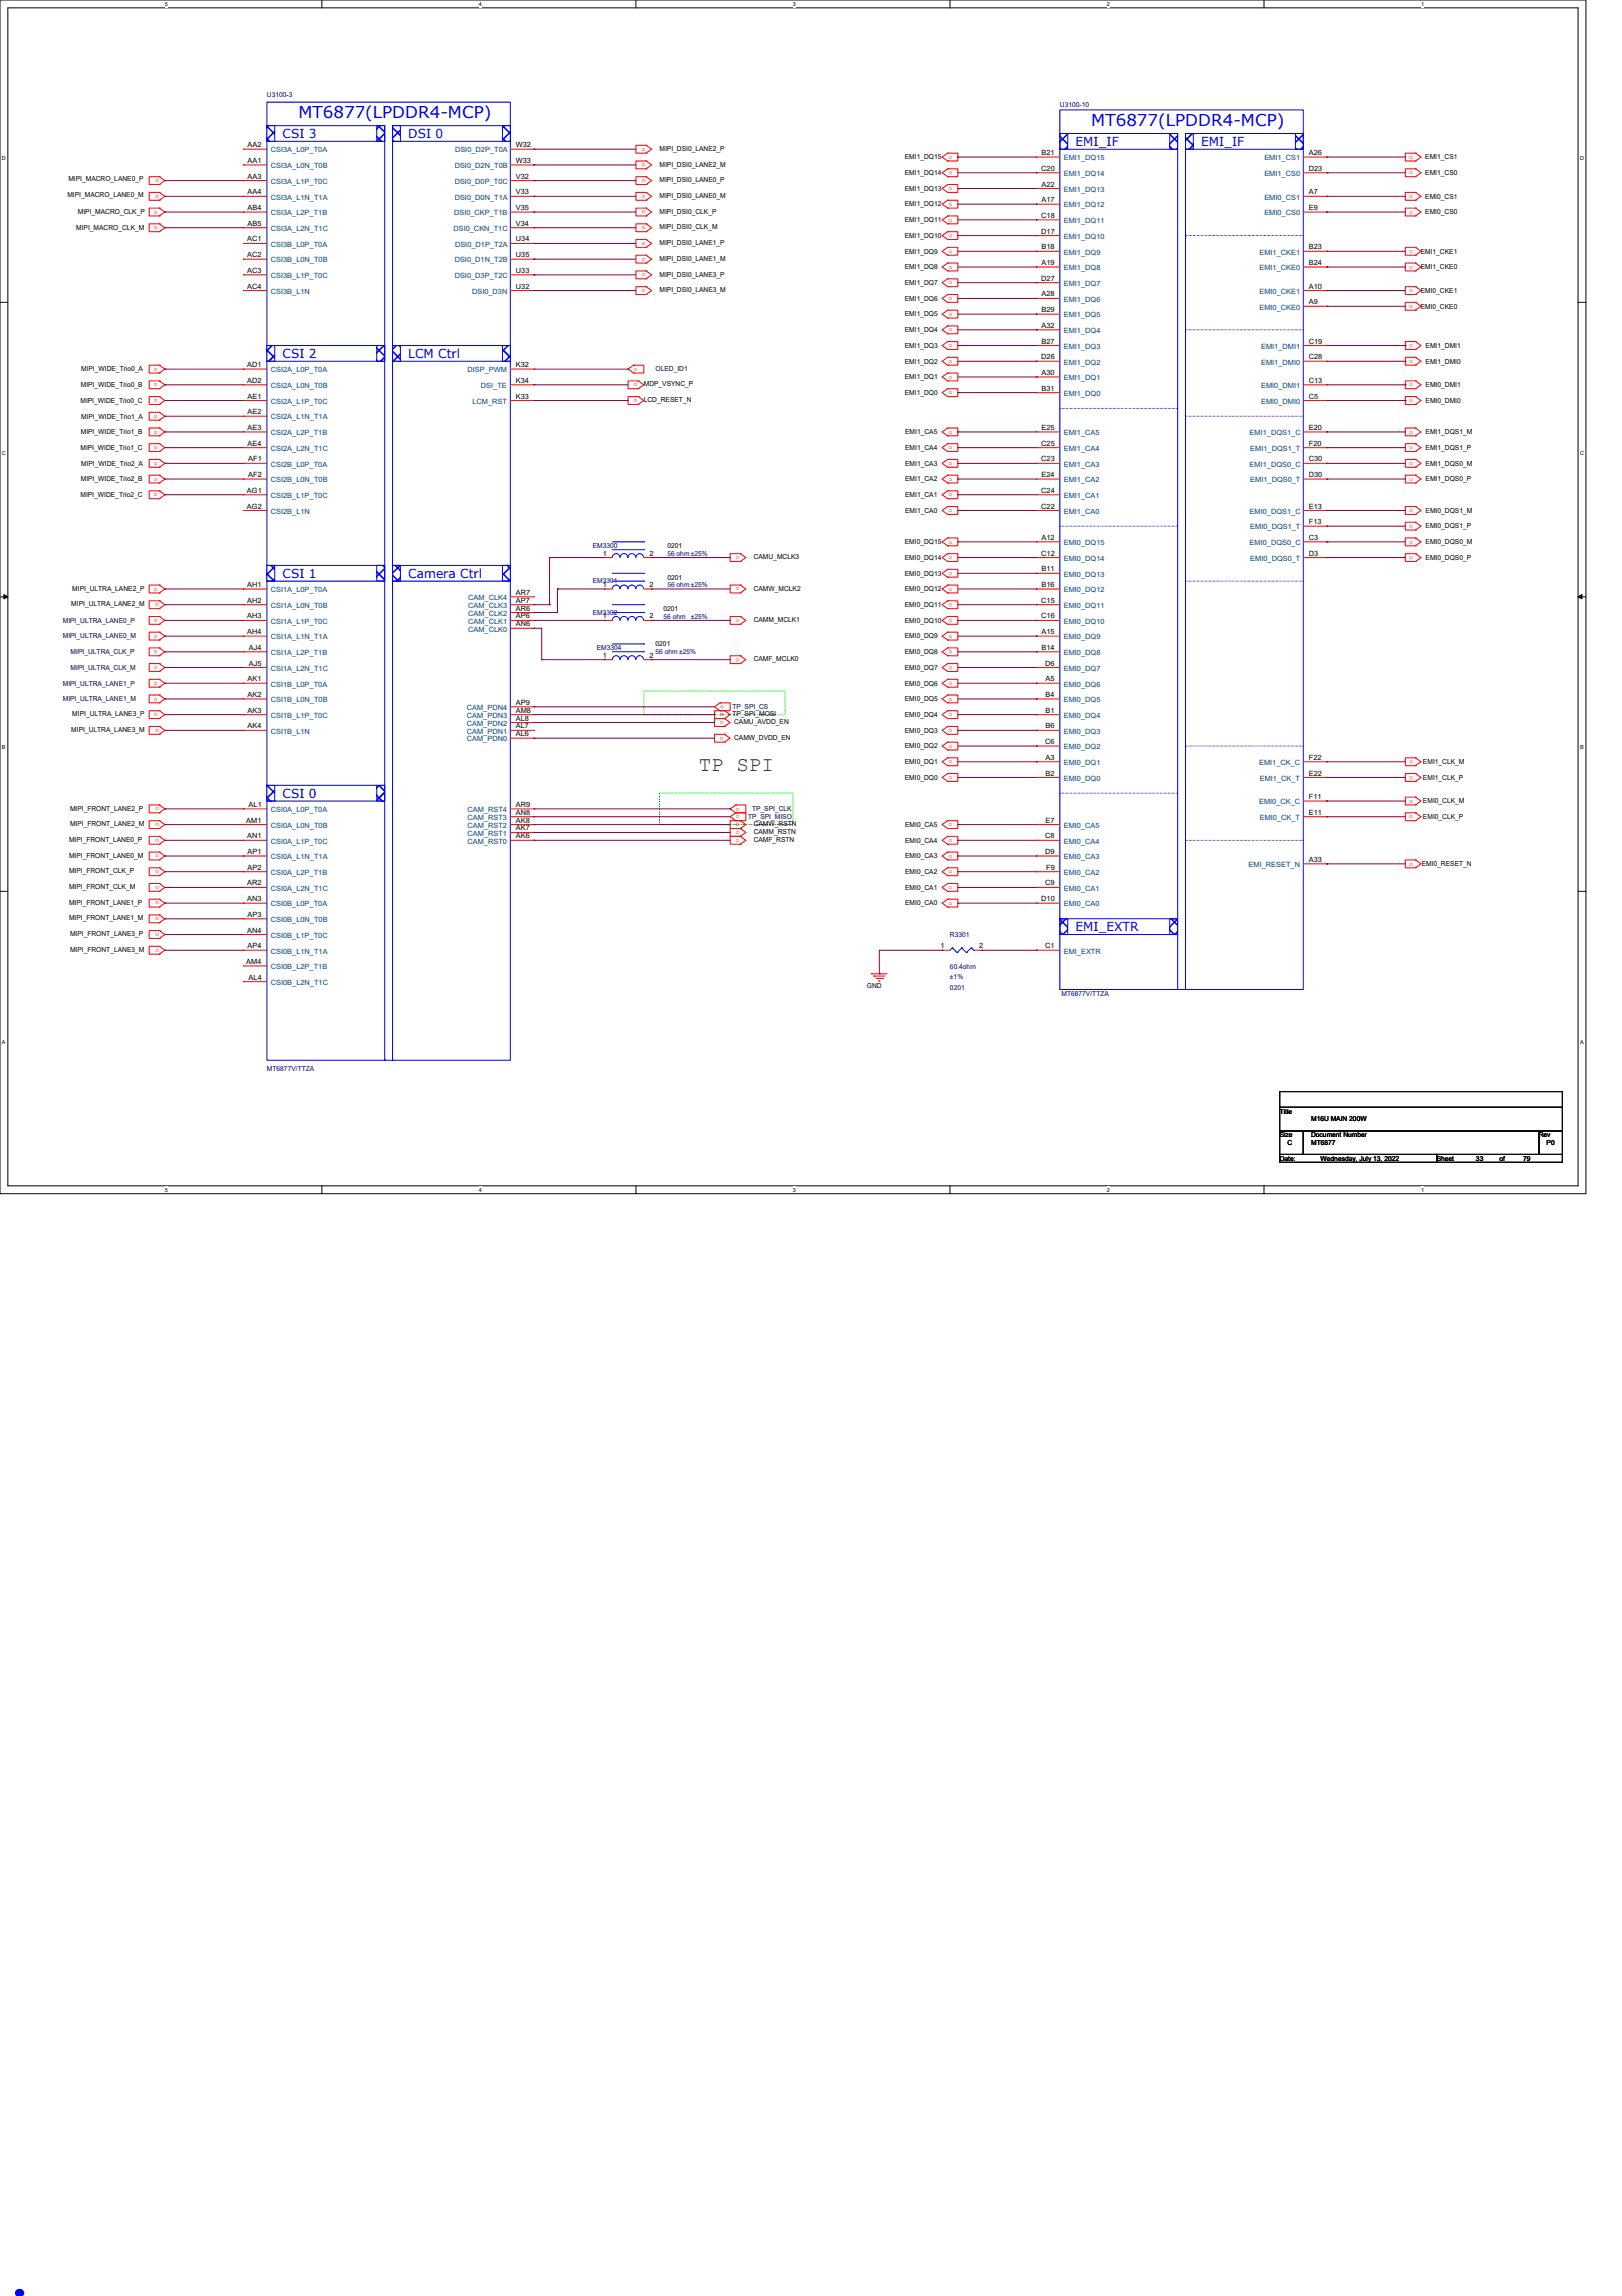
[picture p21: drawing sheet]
<svg xmlns="http://www.w3.org/2000/svg" width="210mm" height="297mm" viewBox="0 0 210 297" stroke-linecap="round" stroke-linejoin="round" font-family="sans-serif">
<defs><g id="words">
<text font-size="8.5" fill="#00f" x="0" y="297">.</text>
<text font-size="2.7" fill="#008000" x="90.4" y="99.7">TP SPI</text>
<g font-size="2.1" fill="#00f">
<text x="38.6" y="15.3">MT6877(LPDDR4-MCP)</text>
<text x="141.2" y="16.3">MT6877(LPDDR4-MCP)</text>
</g>
<g font-size="1.6" fill="#00f">
<text x="36.6" y="17.9">CSI 3</text>
<text x="52.8" y="17.9">DSI 0</text>
<text x="139.2" y="18.9">EMI_IF</text>
<text x="155.4" y="18.9">EMI_IF</text>
<text x="36.6" y="46.3">CSI 2</text>
<text x="52.8" y="46.3">LCM Ctrl</text>
<text x="36.6" y="74.8">CSI 1</text>
<text x="52.8" y="74.8">Camera Ctrl</text>
<text x="36.6" y="103.2">CSI 0</text>
<text x="139.2" y="120.5">EMI_EXTR</text>
</g>
<g font-size=".9" fill="#000080">
<text x="34.5" y="12.5">U3100-3</text>
<text x="137.2" y="13.8">U3100-10</text>
<text x="76.7" y="70.9">EM3300</text>
<text x="86.4" y="71.9">56 ohm ±25%</text>
<text x="76.7" y="75.5">EM3301</text>
<text x="86.4" y="76">56 ohm ±25%</text>
<text x="76.7" y="79.5">EM3302</text>
<text x="85.9" y="80.1">56 ohm</text>
<text x="89.4" y="80.1">±25%</text>
<text x="77.2" y="84.1">EM3304</text>
<text x="84.8" y="84.6">56 ohm ±25%</text>
<text x="122.9" y="121.2">R3301</text>
<text x="122.9" y="125.3">60.4ohm</text>
<text x="122.9" y="126.7">±1%</text>
<text x="122.9" y="128">0201</text>
<text x="137.4" y="128.9">MT6877V/TTZA</text>
<text x="34.5" y="138.6">MT6877V/TTZA</text>
</g>
<g font-size=".9">
<text x="8.8" y="23.5">MIPI_MACRO_LANE0_P</text>
<text x="32" y="21.1">AA1</text>
<text x="32" y="19.1">AA2</text>
<text x="32" y="23.1">AA3</text>
<text x="66.8" y="19.1">W32</text>
<text x="66.8" y="21.1">W33</text>
<text x="66.8" y="23.1">V32</text>
<text x="85.3" y="19.5">MIPI_DSI0_LANE2_P</text>
<text x="85.3" y="21.5">MIPI_DSI0_LANE2_M</text>
<text x="85.3" y="23.6">MIPI_DSI0_LANE0_P</text>
<text x="117.1" y="20.6">EMI1_DQ15</text>
<text x="117.1" y="22.6">EMI1_DQ14</text>
<text x="134.7" y="22.1">C20</text>
<text x="134.8" y="20.1">B21</text>
<text x="169.4" y="22.1">D23</text>
<text x="169.4" y="20.1">A26</text>
<text x="184.4" y="20.6">EMI1_CS1</text>
<text x="184.4" y="22.6">EMI1_CS0</text>
<text x="8.7" y="25.5">MIPI_MACRO_LANE0_M</text>
<text x="9.9" y="29.8">MIPI_MACRO_CLK_M</text>
<text x="10.1" y="27.7">MIPI_MACRO_CLK_P</text>
<text x="32" y="25.1">AA4</text>
<text x="32" y="29.2">AB5</text>
<text x="32" y="27.2">AB4</text>
<text x="66.8" y="27.2">V35</text>
<text x="66.8" y="29.2">V34</text>
<text x="66.8" y="25.1">V33</text>
<text x="85.3" y="25.6">MIPI_DSI0_LANE0_M</text>
<text x="85.3" y="27.6">MIPI_DSI0_CLK_P</text>
<text x="85.3" y="29.7">MIPI_DSI0_CLK_M</text>
<text x="117.1" y="24.7">EMI1_DQ13</text>
<text x="117.1" y="26.7">EMI1_DQ12</text>
<text x="117.1" y="28.7">EMI1_DQ11</text>
<text x="134.7" y="28.2">C18</text>
<text x="134.8" y="26.2">A17</text>
<text x="134.8" y="24.1">A22</text>
<text x="169.4" y="27.2">E9</text>
<text x="169.4" y="25.1">A7</text>
<text x="184.4" y="25.7">EMI0_CS1</text>
<text x="184.4" y="27.7">EMI0_CS0</text>
<text x="32" y="33.3">AC2</text>
<text x="32" y="31.2">AC1</text>
<text x="32" y="35.3">AC3</text>
<text x="66.8" y="35.3">U33</text>
<text x="66.8" y="31.2">U34</text>
<text x="66.8" y="33.3">U35</text>
<text x="85.3" y="31.7">MIPI_DSI0_LANE1_P</text>
<text x="85.3" y="33.7">MIPI_DSI0_LANE1_M</text>
<text x="85.3" y="35.8">MIPI_DSI0_LANE3_P</text>
<text x="117.1" y="34.8">EMI1_DQ8</text>
<text x="117.1" y="30.8">EMI1_DQ10</text>
<text x="117.1" y="32.8">EMI1_DQ9</text>
<text x="134.7" y="30.2">D17</text>
<text x="134.8" y="34.3">A19</text>
<text x="134.8" y="32.3">B18</text>
<text x="169.4" y="34.3">B24</text>
<text x="169.4" y="32.3">B23</text>
<text x="183.9" y="32.8">EMI1_CKE1</text>
<text x="183.9" y="34.8">EMI1_CKE0</text>
<text x="32" y="37.3">AC4</text>
<text x="66.8" y="37.3">U32</text>
<text x="85.3" y="37.8">MIPI_DSI0_LANE3_M</text>
<text x="117.1" y="40.9">EMI1_DQ5</text>
<text x="117.1" y="38.9">EMI1_DQ6</text>
<text x="117.1" y="36.9">EMI1_DQ7</text>
<text x="134.7" y="36.3">D27</text>
<text x="134.8" y="40.4">B29</text>
<text x="134.8" y="38.4">A28</text>
<text x="169.4" y="39.4">A9</text>
<text x="169.4" y="37.3">A10</text>
<text x="183.9" y="37.9">EMI0_CKE1</text>
<text x="183.9" y="39.9">EMI0_CKE0</text>
<text x="32" y="47.5">AD1</text>
<text x="66.8" y="47.5">K32</text>
<text x="117.1" y="47">EMI1_DQ2</text>
<text x="117.1" y="45">EMI1_DQ3</text>
<text x="117.1" y="43">EMI1_DQ4</text>
<text x="134.7" y="46.5">D26</text>
<text x="134.8" y="44.5">B27</text>
<text x="134.8" y="42.4">A32</text>
<text x="169.4" y="46.5">C28</text>
<text x="169.4" y="44.5">C19</text>
<text x="184.5" y="47">EMI1_DMI0</text>
<text x="184.5" y="45">EMI1_DMI1</text>
<text x="10.4" y="52.1">MIPI_WIDE_Trio0_C</text>
<text x="10.5" y="50.1">MIPI_WIDE_Trio0_B</text>
<text x="10.5" y="48">MIPI_WIDE_Trio0_A</text>
<text x="32" y="49.5">AD2</text>
<text x="32" y="51.6">AE1</text>
<text x="32" y="53.6">AE2</text>
<text x="66.8" y="49.5">K34</text>
<text x="66.8" y="51.6">K33</text>
<text x="83.3" y="50">MDP_VSYNC_P</text>
<text x="83.3" y="52">LCD_RESET_N</text>
<text x="117.1" y="51.1">EMI1_DQ0</text>
<text x="117.1" y="49.1">EMI1_DQ1</text>
<text x="134.8" y="50.5">B31</text>
<text x="134.8" y="48.5">A30</text>
<text x="169.4" y="51.6">C5</text>
<text x="169.4" y="49.5">C13</text>
<text x="184.5" y="50.1">EMI0_DMI1</text>
<text x="184.5" y="52.1">EMI0_DMI0</text>
<text x="10.4" y="58.2">MIPI_WIDE_Trio1_C</text>
<text x="10.5" y="56.2">MIPI_WIDE_Trio1_B</text>
<text x="10.5" y="54.1">MIPI_WIDE_Trio1_A</text>
<text x="32" y="55.6">AE3</text>
<text x="32" y="57.7">AE4</text>
<text x="32.1" y="59.7">AF1</text>
<text x="117.1" y="56.2">EMI1_CA5</text>
<text x="117.1" y="58.2">EMI1_CA4</text>
<text x="134.7" y="59.7">C23</text>
<text x="134.7" y="57.7">C25</text>
<text x="134.8" y="55.6">E25</text>
<text x="169.4" y="59.7">C30</text>
<text x="169.4" y="55.6">E20</text>
<text x="169.4" y="57.7">F20</text>
<text x="184.5" y="56.2">EMI1_DQS1_M</text>
<text x="184.5" y="58.2">EMI1_DQS1_P</text>
<text x="10.4" y="64.3">MIPI_WIDE_Trio2_C</text>
<text x="10.5" y="62.3">MIPI_WIDE_Trio2_B</text>
<text x="10.5" y="60.2">MIPI_WIDE_Trio2_A</text>
<text x="32" y="63.8">AG1</text>
<text x="32" y="65.8">AG2</text>
<text x="32.1" y="61.7">AF2</text>
<text x="117.1" y="64.3">EMI1_CA1</text>
<text x="117.1" y="60.2">EMI1_CA3</text>
<text x="117.1" y="62.3">EMI1_CA2</text>
<text x="134.7" y="65.8">C22</text>
<text x="134.7" y="63.8">C24</text>
<text x="134.8" y="61.7">E24</text>
<text x="169.4" y="61.7">D30</text>
<text x="169.4" y="65.8">E13</text>
<text x="184.5" y="60.2">EMI1_DQS0_M</text>
<text x="184.5" y="62.3">EMI1_DQS0_P</text>
<text x="78" y="71.9">1</text>
<text x="84" y="71.9">2</text>
<text x="86.4" y="70.9">0201</text>
<text x="117.1" y="70.4">EMI0_DQ15</text>
<text x="117.1" y="66.3">EMI1_CA0</text>
<text x="134.7" y="71.9">C12</text>
<text x="134.8" y="69.9">A12</text>
<text x="169.4" y="67.8">F13</text>
<text x="169.4" y="69.9">C3</text>
<text x="169.4" y="71.9">D3</text>
<text x="184.5" y="66.3">EMI0_DQS1_M</text>
<text x="184.5" y="68.4">EMI0_DQS1_P</text>
<text x="184.5" y="70.4">EMI0_DQS0_M</text>
<text x="9.4" y="76.4">MIPI_ULTRA_LANE2_P</text>
<text x="32" y="75.9">AH1</text>
<text x="32" y="78">AH2</text>
<text x="66.8" y="78">AP7</text>
<text x="66.8" y="77">AR7</text>
<text x="78" y="75.9">1</text>
<text x="84" y="75.9">2</text>
<text x="86.4" y="75">0201</text>
<text x="97.5" y="72.3">CAMU_MCLK3</text>
<text x="97.5" y="76.4">CAMW_MCLK2</text>
<text x="117.1" y="72.4">EMI0_DQ14</text>
<text x="117.1" y="74.5">EMI0_DQ13</text>
<text x="117.1" y="76.5">EMI0_DQ12</text>
<text x="134.7" y="78">C15</text>
<text x="134.8" y="73.9">B11</text>
<text x="134.8" y="75.9">B16</text>
<text x="184.5" y="72.4">EMI0_DQS0_P</text>
<text x="9.2" y="78.4">MIPI_ULTRA_LANE2_M</text>
<text x="32" y="80">AH3</text>
<text x="32" y="82">AH4</text>
<text x="66.8" y="81">AN6</text>
<text x="66.8" y="80">AP6</text>
<text x="66.8" y="79">AR6</text>
<text x="78" y="80">1</text>
<text x="84" y="80">2</text>
<text x="84.8" y="83.6">0201</text>
<text x="85.9" y="79">0201</text>
<text x="97.5" y="80.5">CAMM_MCLK1</text>
<text x="117.1" y="78.5">EMI0_DQ11</text>
<text x="117.1" y="80.6">EMI0_DQ10</text>
<text x="117.1" y="82.6">EMI0_DQ9</text>
<text x="134.7" y="80">C16</text>
<text x="134.8" y="82">A15</text>
<text x="32" y="88.1">AK1</text>
<text x="32.2" y="84.1">AJ4</text>
<text x="32.2" y="86.1">AJ5</text>
<text x="78" y="85.1">1</text>
<text x="84" y="85.1">2</text>
<text x="97.5" y="85.6">CAMF_MCLK0</text>
<text x="117.1" y="84.6">EMI0_DQ8</text>
<text x="117.1" y="86.7">EMI0_DQ7</text>
<text x="117.1" y="88.7">EMI0_DQ6</text>
<text x="134.8" y="84.1">B14</text>
<text x="135.3" y="86.1">D6</text>
<text x="135.3" y="88.1">A5</text>
<text x="9.2" y="94.7">MIPI_ULTRA_LANE3_M</text>
<text x="9.4" y="92.7">MIPI_ULTRA_LANE3_P</text>
<text x="32" y="90.2">AK2</text>
<text x="32" y="92.2">AK3</text>
<text x="32" y="94.2">AK4</text>
<text x="66.8" y="95.3">AL6</text>
<text x="66.8" y="94.2">AL7</text>
<text x="66.8" y="93.2">AL8</text>
<text x="66.8" y="92.2">AM8</text>
<text x="66.8" y="91.2">AP9</text>
<text x="94.8" y="92.7">TP_SPI_MOSI</text>
<text x="95" y="95.7">CAMW_DVDD_EN</text>
<text x="95" y="93.7">CAMU_AVDD_EN</text>
<text x="117.1" y="90.7">EMI0_DQ5</text>
<text x="117.1" y="92.8">EMI0_DQ4</text>
<text x="117.1" y="94.8">EMI0_DQ3</text>
<text x="135.3" y="90.2">B4</text>
<text x="135.3" y="92.2">B1</text>
<text x="135.3" y="94.2">B6</text>
<text x="117.1" y="96.8">EMI0_DQ2</text>
<text x="117.1" y="98.8">EMI0_DQ1</text>
<text x="117.1" y="100.9">EMI0_DQ0</text>
<text x="135.3" y="96.3">C6</text>
<text x="135.3" y="98.3">A3</text>
<text x="135.3" y="100.3">B2</text>
<text x="169.4" y="100.3">E22</text>
<text x="169.4" y="98.3">F22</text>
<text x="184.1" y="98.8">EMI1_CLK_M</text>
<text x="184.1" y="100.9">EMI1_CLK_P</text>
<text x="9.1" y="104.9">MIPI_FRONT_LANE2_P</text>
<text x="9.1" y="106.9">MIPI_FRONT_LANE2_M</text>
<text x="31.9" y="106.4">AM1</text>
<text x="32.2" y="104.4">AL1</text>
<text x="66.8" y="105.4">AN8</text>
<text x="66.8" y="106.4">AK8</text>
<text x="66.8" y="107.4">AK7</text>
<text x="66.8" y="104.4">AR9</text>
<text x="97.5" y="106.9">CAMW_RSTN</text>
<text x="97.5" y="107.9">CAMM_RSTN</text>
<text x="117.1" y="107">EMI0_CA5</text>
<text x="135.3" y="106.4">E7</text>
<text x="169.4" y="105.4">E11</text>
<text x="169.4" y="103.4">F11</text>
<text x="184.1" y="103.9">EMI0_CLK_M</text>
<text x="184.1" y="106">EMI0_CLK_P</text>
<text x="8.9" y="108.9">MIPI_FRONT_LANE0_P</text>
<text x="8.9" y="111">MIPI_FRONT_LANE0_M</text>
<text x="8.9" y="113">MIPI_FRONT_CLK_P</text>
<text x="32" y="108.5">AN1</text>
<text x="32" y="110.5">AP1</text>
<text x="32" y="112.5">AP2</text>
<text x="66.8" y="108.5">AK6</text>
<text x="97.5" y="108.9">CAMF_RSTN</text>
<text x="117.1" y="109">EMI0_CA4</text>
<text x="117.1" y="111">EMI0_CA3</text>
<text x="117.1" y="113.1">EMI0_CA2</text>
<text x="135.3" y="110.5">D9</text>
<text x="135.3" y="108.5">C8</text>
<text x="135.4" y="112.5">F9</text>
<text x="169.4" y="111.5">A33</text>
<text x="184" y="112.1">EMI0_RESET_N</text>
<text x="8.9" y="115">MIPI_FRONT_CLK_M</text>
<text x="8.9" y="117.1">MIPI_FRONT_LANE1_P</text>
<text x="8.9" y="119.1">MIPI_FRONT_LANE1_M</text>
<text x="32" y="114.6">AR2</text>
<text x="32" y="116.6">AN3</text>
<text x="32" y="118.6">AP3</text>
<text x="117.1" y="115.1">EMI0_CA1</text>
<text x="117.1" y="117.1">EMI0_CA0</text>
<text x="134.7" y="116.6">D10</text>
<text x="135.3" y="114.6">C9</text>
<text x="9.1" y="121.1">MIPI_FRONT_LANE3_P</text>
<text x="9.1" y="123.1">MIPI_FRONT_LANE3_M</text>
<text x="31.9" y="124.7">AM4</text>
<text x="32" y="120.7">AN4</text>
<text x="32" y="122.7">AP4</text>
<text x="121.7" y="122.7">1</text>
<text x="126.7" y="122.7">2</text>
<text x="135.3" y="122.7">C1</text>
<text x="32.2" y="126.7">AL4</text>
<text x="112.2" y="127.8">GND</text>
<text x="165.6" y="144.1">Title</text>
<text x="165.6" y="147.1">Size</text>
<text x="166.6" y="148.1">C</text>
<text x="169.7" y="147.1">Document Number</text>
<text x="169.7" y="148.1">MT6877</text>
<text x="169.7" y="145.1">M16U MAIN 200W</text>
<text x="199.1" y="147.1">Rev</text>
<text x="200.2" y="148.1">P0</text>
<text x="165.6" y="150.2">Date:</text>
<text x="170.9" y="150.2">Wednesday, July 13, 2022</text>
<text x="185.9" y="150.2">Sheet</text>
<text x="191" y="150.2">33</text>
<text x="194.1" y="150.2">of</text>
<text x="197.1" y="150.2">79</text>
</g>
<g font-size=".9" fill="#f00">
<text x="20.6" y="23.2" transform="rotate(-180 20.6 23.2)">o</text>
<text x="83.5" y="19.1" transform="rotate(-180 83.5 19.1)">o</text>
<text x="83.5" y="21.1" transform="rotate(-180 83.5 21.1)">o</text>
<text x="83.5" y="23.2" transform="rotate(-180 83.5 23.2)">o</text>
<text x="122.7" y="20.5">o</text>
<text x="122.7" y="22.6">o</text>
<text x="182.4" y="20.5">o</text>
<text x="182.4" y="22.6">o</text>
<text x="19.9" y="27.6">o</text>
<text x="19.9" y="29.7">o</text>
<text x="20.6" y="25.2" transform="rotate(-180 20.6 25.2)">o</text>
<text x="83.5" y="25.2" transform="rotate(-180 83.5 25.2)">o</text>
<text x="83.5" y="27.2" transform="rotate(-180 83.5 27.2)">o</text>
<text x="83.5" y="29.3" transform="rotate(-180 83.5 29.3)">o</text>
<text x="122.7" y="24.6">o</text>
<text x="122.7" y="26.6">o</text>
<text x="122.7" y="28.7">o</text>
<text x="182.4" y="25.6">o</text>
<text x="182.4" y="27.6">o</text>
<text x="83.5" y="31.3" transform="rotate(-180 83.5 31.3)">o</text>
<text x="83.5" y="33.3" transform="rotate(-180 83.5 33.3)">o</text>
<text x="83.5" y="35.3" transform="rotate(-180 83.5 35.3)">o</text>
<text x="122.7" y="34.8">o</text>
<text x="122.7" y="30.7">o</text>
<text x="122.7" y="32.7">o</text>
<text x="182.4" y="32.7">o</text>
<text x="182.4" y="34.8">o</text>
<text x="83.5" y="37.4" transform="rotate(-180 83.5 37.4)">o</text>
<text x="122.7" y="40.9">o</text>
<text x="122.7" y="38.8">o</text>
<text x="122.7" y="36.8">o</text>
<text x="182.4" y="37.8">o</text>
<text x="182.4" y="39.8">o</text>
<text x="19.9" y="48">o</text>
<text x="82" y="48">o</text>
<text x="122.7" y="46.9">o</text>
<text x="122.7" y="44.9">o</text>
<text x="122.7" y="42.9">o</text>
<text x="182.4" y="46.9">o</text>
<text x="182.4" y="44.9">o</text>
<text x="19.9" y="50">o</text>
<text x="19.9" y="52">o</text>
<text x="82.5" y="49.6" transform="rotate(-180 82.5 49.6)">o</text>
<text x="82.5" y="51.6" transform="rotate(-180 82.5 51.6)">o</text>
<text x="122.7" y="51">o</text>
<text x="122.7" y="49">o</text>
<text x="182.4" y="50">o</text>
<text x="182.4" y="52">o</text>
<text x="19.9" y="54.1">o</text>
<text x="19.9" y="56.1">o</text>
<text x="19.9" y="58.1">o</text>
<text x="122.7" y="56.1">o</text>
<text x="122.7" y="58.1">o</text>
<text x="182.4" y="56.1">o</text>
<text x="182.4" y="58.1">o</text>
<text x="19.9" y="60.2">o</text>
<text x="19.9" y="62.2">o</text>
<text x="19.9" y="64.2">o</text>
<text x="122.7" y="64.2">o</text>
<text x="122.7" y="60.2">o</text>
<text x="122.7" y="62.2">o</text>
<text x="182.4" y="60.2">o</text>
<text x="182.4" y="62.2">o</text>
<text x="95.7" y="71.9" transform="rotate(-180 95.7 71.9)">o</text>
<text x="122.7" y="66.3">o</text>
<text x="122.7" y="70.3">o</text>
<text x="182.4" y="66.3">o</text>
<text x="182.4" y="68.3">o</text>
<text x="182.4" y="70.3">o</text>
<text x="19.9" y="76.4">o</text>
<text x="95.7" y="76" transform="rotate(-180 95.7 76)">o</text>
<text x="122.7" y="72.3">o</text>
<text x="122.7" y="74.4">o</text>
<text x="122.7" y="76.4">o</text>
<text x="182.4" y="72.3">o</text>
<text x="19.9" y="80.5">o</text>
<text x="19.9" y="82.5">o</text>
<text x="20.6" y="78" transform="rotate(-180 20.6 78)">o</text>
<text x="95.7" y="80.1" transform="rotate(-180 95.7 80.1)">o</text>
<text x="122.7" y="78.4">o</text>
<text x="122.7" y="80.5">o</text>
<text x="122.7" y="82.5">o</text>
<text x="19.9" y="84.5">o</text>
<text x="19.9" y="86.6">o</text>
<text x="19.9" y="88.6">o</text>
<text x="95.7" y="85.1" transform="rotate(-180 95.7 85.1)">o</text>
<text x="122.7" y="84.5">o</text>
<text x="122.7" y="86.6">o</text>
<text x="122.7" y="88.6">o</text>
<text x="19.9" y="90.6">o</text>
<text x="19.9" y="92.7">o</text>
<text x="20.6" y="94.3" transform="rotate(-180 20.6 94.3)">o</text>
<text x="93.2" y="91.7">o</text>
<text x="93.7" y="95.3" transform="rotate(-180 93.7 95.3)">o</text>
<text x="93.7" y="93.3" transform="rotate(-180 93.7 93.3)">o</text>
<text x="93.7" y="92.2" transform="rotate(-180 93.7 92.2)">o</text>
<text x="122.7" y="90.6">o</text>
<text x="122.7" y="92.7">o</text>
<text x="122.7" y="94.7">o</text>
<text x="122.7" y="96.7">o</text>
<text x="122.7" y="98.8">o</text>
<text x="122.7" y="100.8">o</text>
<text x="182.4" y="98.8">o</text>
<text x="182.4" y="100.8">o</text>
<text x="20.6" y="104.4" transform="rotate(-180 20.6 104.4)">o</text>
<text x="20.6" y="106.5" transform="rotate(-180 20.6 106.5)">o</text>
<text x="95.2" y="104.9">o</text>
<text x="95.2" y="105.9">o</text>
<text x="95.7" y="106.5" transform="rotate(-180 95.7 106.5)">o</text>
<text x="95.7" y="107.5" transform="rotate(-180 95.7 107.5)">o</text>
<text x="122.7" y="106.9">o</text>
<text x="182.4" y="103.8">o</text>
<text x="182.4" y="105.9">o</text>
<text x="20.6" y="108.5" transform="rotate(-180 20.6 108.5)">o</text>
<text x="20.6" y="110.5" transform="rotate(-180 20.6 110.5)">o</text>
<text x="20.6" y="112.6" transform="rotate(-180 20.6 112.6)">o</text>
<text x="95.7" y="108.5" transform="rotate(-180 95.7 108.5)">o</text>
<text x="122.7" y="108.9">o</text>
<text x="122.7" y="111">o</text>
<text x="122.7" y="113">o</text>
<text x="182.4" y="112">o</text>
<text x="20.6" y="114.6" transform="rotate(-180 20.6 114.6)">o</text>
<text x="20.6" y="116.6" transform="rotate(-180 20.6 116.6)">o</text>
<text x="20.6" y="118.7" transform="rotate(-180 20.6 118.7)">o</text>
<text x="122.7" y="115">o</text>
<text x="122.7" y="117.1">o</text>
<text x="20.6" y="120.7" transform="rotate(-180 20.6 120.7)">o</text>
<text x="20.6" y="122.7" transform="rotate(-180 20.6 122.7)">o</text>
</g>
<g font-size=".9" fill="#004080">
<text x="35.1" y="21.8">CSI3A_L0N_T0B</text>
<text x="35.1" y="19.7">CSI3A_L0P_T0A</text>
<text x="35.1" y="23.8">CSI3A_L1P_T0C</text>
<text x="58.8" y="21.8">DSI0_D2N_T0B</text>
<text x="58.8" y="23.8">DSI0_D0P_T0C</text>
<text x="58.9" y="19.7">DSI0_D2P_T0A</text>
<text x="137.7" y="22.8">EMI1_DQ14</text>
<text x="137.7" y="20.7">EMI1_DQ15</text>
<text x="163.6" y="22.8">EMI1_CS0</text>
<text x="163.6" y="20.7">EMI1_CS1</text>
<text x="35.1" y="25.8">CSI3A_L1N_T1A</text>
<text x="35.1" y="29.9">CSI3A_L2N_T1C</text>
<text x="35.1" y="27.9">CSI3A_L2P_T1B</text>
<text x="58.7" y="29.9">DSI0_CKN_T1C</text>
<text x="58.8" y="27.9">DSI0_CKP_T1B</text>
<text x="58.8" y="25.8">DSI0_D0N_T1A</text>
<text x="137.7" y="28.9">EMI1_DQ11</text>
<text x="137.7" y="26.8">EMI1_DQ12</text>
<text x="137.7" y="24.8">EMI1_DQ13</text>
<text x="163.6" y="27.9">EMI0_CS0</text>
<text x="163.6" y="25.8">EMI0_CS1</text>
<text x="35.1" y="34">CSI3B_L0N_T0B</text>
<text x="35.1" y="31.9">CSI3B_L0P_T0A</text>
<text x="35.1" y="36">CSI3B_L1P_T0C</text>
<text x="58.8" y="36">DSI0_D3P_T2C</text>
<text x="58.8" y="34">DSI0_D1N_T2B</text>
<text x="58.9" y="31.9">DSI0_D1P_T2A</text>
<text x="137.7" y="35">EMI1_DQ8</text>
<text x="137.7" y="32.9">EMI1_DQ9</text>
<text x="137.7" y="30.9">EMI1_DQ10</text>
<text x="163" y="35">EMI1_CKE0</text>
<text x="163" y="32.9">EMI1_CKE1</text>
<text x="35.1" y="38">CSI3B_L1N</text>
<text x="61.1" y="38">DSI0_D3N</text>
<text x="137.7" y="41.1">EMI1_DQ5</text>
<text x="137.7" y="39">EMI1_DQ6</text>
<text x="137.7" y="37">EMI1_DQ7</text>
<text x="163" y="40">EMI0_CKE0</text>
<text x="163" y="38">EMI0_CKE1</text>
<text x="137.7" y="47.2">EMI1_DQ2</text>
<text x="137.7" y="45.1">EMI1_DQ3</text>
<text x="137.7" y="43.1">EMI1_DQ4</text>
<text x="163.2" y="47.2">EMI1_DMI0</text>
<text x="163.2" y="45.1">EMI1_DMI1</text>
<text x="35.1" y="48.2">CSI2A_L0P_T0A</text>
<text x="35.1" y="50.2">CSI2A_L0N_T0B</text>
<text x="35.1" y="52.2">CSI2A_L1P_T0C</text>
<text x="60.5" y="48.2">DISP_PWM</text>
<text x="61.1" y="52.2">LCM_RST</text>
<text x="62.2" y="50.2">DSI_TE</text>
<text x="137.7" y="51.2">EMI1_DQ0</text>
<text x="137.7" y="49.2">EMI1_DQ1</text>
<text x="163.2" y="52.2">EMI0_DMI0</text>
<text x="163.2" y="50.2">EMI0_DMI1</text>
<text x="35.1" y="54.3">CSI2A_L1N_T1A</text>
<text x="35.1" y="56.3">CSI2A_L2P_T1B</text>
<text x="35.1" y="58.3">CSI2A_L2N_T1C</text>
<text x="137.7" y="58.3">EMI1_CA4</text>
<text x="137.7" y="56.3">EMI1_CA5</text>
<text x="161.7" y="56.3">EMI1_DQS1_C</text>
<text x="161.8" y="58.3">EMI1_DQS1_T</text>
<text x="35.1" y="60.4">CSI2B_L0P_T0A</text>
<text x="35.1" y="62.4">CSI2B_L0N_T0B</text>
<text x="35.1" y="64.4">CSI2B_L1P_T0C</text>
<text x="137.7" y="64.4">EMI1_CA1</text>
<text x="137.7" y="62.4">EMI1_CA2</text>
<text x="137.7" y="60.4">EMI1_CA3</text>
<text x="161.7" y="60.4">EMI1_DQS0_C</text>
<text x="161.8" y="62.4">EMI1_DQS0_T</text>
<text x="35.1" y="66.5">CSI2B_L1N</text>
<text x="137.7" y="66.5">EMI1_CA0</text>
<text x="137.7" y="70.5">EMI0_DQ15</text>
<text x="161.7" y="66.5">EMI0_DQS1_C</text>
<text x="161.7" y="70.5">EMI0_DQS0_C</text>
<text x="161.8" y="68.5">EMI0_DQS1_T</text>
<text x="35.1" y="76.6">CSI1A_L0P_T0A</text>
<text x="60.6" y="77.6">CAM_CLK4</text>
<text x="137.7" y="72.6">EMI0_DQ14</text>
<text x="137.7" y="74.6">EMI0_DQ13</text>
<text x="137.7" y="76.6">EMI0_DQ12</text>
<text x="161.8" y="72.6">EMI0_DQS0_T</text>
<text x="35.1" y="78.7">CSI1A_L0N_T0B</text>
<text x="35.1" y="80.7">CSI1A_L1P_T0C</text>
<text x="35.1" y="82.7">CSI1A_L1N_T1A</text>
<text x="60.6" y="81.7">CAM_CLK0</text>
<text x="60.6" y="80.7">CAM_CLK1</text>
<text x="60.6" y="79.7">CAM_CLK2</text>
<text x="60.6" y="78.7">CAM_CLK3</text>
<text x="137.7" y="78.7">EMI0_DQ11</text>
<text x="137.7" y="80.7">EMI0_DQ10</text>
<text x="137.7" y="82.7">EMI0_DQ9</text>
<text x="35.1" y="84.8">CSI1A_L2P_T1B</text>
<text x="35.1" y="86.8">CSI1A_L2N_T1C</text>
<text x="35.1" y="88.8">CSI1B_L0P_T0A</text>
<text x="137.7" y="84.8">EMI0_DQ8</text>
<text x="137.7" y="86.8">EMI0_DQ7</text>
<text x="137.7" y="88.8">EMI0_DQ6</text>
<text x="35.1" y="90.8">CSI1B_L0N_T0B</text>
<text x="35.1" y="92.9">CSI1B_L1P_T0C</text>
<text x="35.1" y="94.9">CSI1B_L1N</text>
<text x="60.4" y="95.9">CAM_PDN0</text>
<text x="60.4" y="94.9">CAM_PDN1</text>
<text x="60.4" y="93.9">CAM_PDN2</text>
<text x="60.4" y="92.9">CAM_PDN3</text>
<text x="60.4" y="91.9">CAM_PDN4</text>
<text x="137.7" y="90.8">EMI0_DQ5</text>
<text x="137.7" y="92.9">EMI0_DQ4</text>
<text x="137.7" y="94.9">EMI0_DQ3</text>
<text x="137.7" y="96.9">EMI0_DQ2</text>
<text x="137.7" y="99">EMI0_DQ1</text>
<text x="137.7" y="101">EMI0_DQ0</text>
<text x="162.9" y="99">EMI1_CK_C</text>
<text x="163" y="101">EMI1_CK_T</text>
<text x="35.1" y="105.1">CSI0A_L0P_T0A</text>
<text x="35.1" y="107.1">CSI0A_L0N_T0B</text>
<text x="60.5" y="106.1">CAM_RST3</text>
<text x="60.5" y="107.1">CAM_RST2</text>
<text x="60.5" y="105.1">CAM_RST4</text>
<text x="137.7" y="107.1">EMI0_CA5</text>
<text x="162.9" y="104.1">EMI0_CK_C</text>
<text x="163" y="106.1">EMI0_CK_T</text>
<text x="35.1" y="109.1">CSI0A_L1P_T0C</text>
<text x="35.1" y="111.2">CSI0A_L1N_T1A</text>
<text x="35.1" y="113.2">CSI0A_L2P_T1B</text>
<text x="60.5" y="109.1">CAM_RST0</text>
<text x="60.5" y="108.1">CAM_RST1</text>
<text x="137.7" y="113.2">EMI0_CA2</text>
<text x="137.7" y="111.2">EMI0_CA3</text>
<text x="137.7" y="109.1">EMI0_CA4</text>
<text x="161.6" y="112.2">EMI_RESET_N</text>
<text x="35.1" y="115.2">CSI0A_L2N_T1C</text>
<text x="35.1" y="117.3">CSI0B_L0P_T0A</text>
<text x="35.1" y="119.3">CSI0B_L0N_T0B</text>
<text x="137.7" y="117.3">EMI0_CA0</text>
<text x="137.7" y="115.2">EMI0_CA1</text>
<text x="35.1" y="121.3">CSI0B_L1P_T0C</text>
<text x="35.1" y="123.4">CSI0B_L1N_T1A</text>
<text x="35.1" y="125.4">CSI0B_L2P_T1B</text>
<text x="137.7" y="123.4">EMI_EXTR</text>
<text x="35.1" y="127.4">CSI0B_L2N_T1C</text>
</g>
<g font-size=".9" fill="#000040">
<text x="84.8" y="48">OLED_ID1</text>
<text x="8.1" y="80.6">MIPI_ULTRA_LANE0_P</text>
<text x="8.1" y="82.6">MIPI_ULTRA_LANE0_M</text>
<text x="8.1" y="88.7">MIPI_ULTRA_LANE1_P</text>
<text x="9.1" y="84.6">MIPI_ULTRA_CLK_P</text>
<text x="9.1" y="86.7">MIPI_ULTRA_CLK_M</text>
<text x="8.1" y="90.7">MIPI_ULTRA_LANE1_M</text>
<text x="94.8" y="91.7">TP_SPI_CS</text>
<text x="96.8" y="106">TP_SPI_MISO</text>
<text x="97.3" y="104.9">TP_SPI_CLK</text>
</g>
<g font-size=".7">
<text x="21.3" y=".8">5</text>
<text x="62" y=".8">4</text>
<text x="102.6" y=".8">3</text>
<text x="143.3" y=".8">2</text>
<text x="183.9" y=".8">1</text>
<text x=".3" y="20.7">D</text>
<text x="204.5" y="20.7">D</text>
<text x=".3" y="58.8">C</text>
<text x="204.5" y="58.8">C</text>
<text x=".3" y="96.9">B</text>
<text x="204.5" y="96.9">B</text>
<text x=".3" y="135">A</text>
<text x="204.5" y="135">A</text>
<text x="21.3" y="154.2">5</text>
<text x="62" y="154.2">4</text>
<text x="102.6" y="154.2">3</text>
<text x="143.3" y="154.2">2</text>
<text x="183.9" y="154.2">1</text>
</g>
</g></defs>
<path d="M0 0h205.2v154.4h-205.2zM1 1h203.2v152.4h-203.2z" fill="none" stroke="#000" stroke-width=".13"/>
<g fill="#fff">
<path d="M21.3 .1h.4v.8h-.4z"/>
<path d="M21.3 153.5h.4v.8h-.4z"/>
</g>
<path d="M41.7 0v1M41.7 153.4v1" fill="none" stroke="#000" stroke-width=".13"/>
<g fill="#fff">
<path d="M62 .1h.4v.8h-.4z"/>
<path d="M62 153.5h.4v.8h-.4z"/>
</g>
<path d="M82.3 0v1M82.3 153.4v1" fill="none" stroke="#000" stroke-width=".13"/>
<g fill="#fff">
<path d="M102.6 .1h.4v.8h-.4z"/>
<path d="M102.6 153.5h.4v.8h-.4z"/>
</g>
<path d="M122.9 0v1M122.9 153.4v1" fill="none" stroke="#000" stroke-width=".13"/>
<g fill="#fff">
<path d="M143.3 .1h.3v.8h-.3z"/>
<path d="M143.3 153.5h.3v.8h-.3z"/>
</g>
<path d="M163.6 0v1M163.6 153.4v1" fill="none" stroke="#000" stroke-width=".13"/>
<g fill="#fff">
<path d="M183.9 .1h.4v.8h-.4z"/>
<path d="M183.9 153.5h.4v.8h-.4z"/>
<path d="M.3 20.1h.5v.8h-.5z"/>
<path d="M204.5 20.1h.5v.8h-.5z"/>
<path d="M.3 58.2h.5v.8h-.5z"/>
<path d="M204.5 58.2h.5v.8h-.5z"/>
</g>
<path d="M0 39.1h1M204.2 39.1h1" fill="none" stroke="#000" stroke-width=".13"/>
<g fill="#fff">
<path d="M.3 96.3h.4v.8h-.4z"/>
<path d="M204.5 96.3h.4v.8h-.4z"/>
</g>
<path d="M0 77.2h1M.5 76.9l.5 .3-.5 .3zM204.2 77.2l.5-.3v.6zM204.2 77.2h1" fill="none" stroke="#000" stroke-width=".13"/>
<path d="M.5 76.9l.5 .3-.5 .3zM204.2 77.2l.5-.3v.6z" fill="#000"/>
<g fill="#fff">
<path d="M.3 134.4h.4v.8h-.4z"/>
<path d="M204.5 134.4h.4v.8h-.4z"/>
</g>
<path d="M0 115.3h1M204.2 115.3h1M165.6 141.2h36.6v2.1h-36.6zM165.6 143.3h36.6v3h-36.6zM165.6 146.3h3.1v3.1h-3.1zM165.6 149.4h20.3v1h-20.3zM168.7 146.3h30.4v3.1h-30.4zM185.9 149.4h16.3v1h-16.3zM199.1 146.3h3.1v3.1h-3.1z" fill="none" stroke="#000" stroke-width=".13"/>
<path d="M83.3 89.4h18.3v3.1h-18.3zM85.3 102.6h17.3v4.1h-17.3z" fill="none" stroke="#0f0" stroke-width=".13" stroke-dasharray=".2 .2"/>
<g fill="none" stroke="#f00" stroke-width=".13">
<path d="M83.6 19.8h.1M83.6 18.8h.1M83.6 18.8h-1.3v1h1.3M83.6 18.8l.7 .5-.7 .5M122.6 19.8h.1M122.6 19.8h1.4v1h-1.4M122.6 19.8l-.7 .5 .7 .5M183.2 19.8h.1M183.2 19.8h-1.3v1h1.3M183.2 19.8l.7 .5-.7 .5M20.6 23.9h.1M20.6 22.9h.1"/>
<path d="M20.6 22.9h-1.3v1h1.3M20.6 25.9h.1M20.6 24.9h.1M20.6 24.9h-1.3v1h1.3M20.6 26.9h.1M20.6 27.9h.1M20.6 26.9h-1.3v1h1.3M20.6 29h.1M20.6 30h.1M20.6 29h-1.3v1h1.3M20.6 22.9l.7 .5-.7 .5M20.6 24.9l.7 .5-.7 .5"/>
<path d="M20.6 26.9l.7 .5-.7 .5M20.6 29l.7 .5-.7 .5M83.6 21.8h.1M83.6 20.8h.1M83.6 20.8h-1.3v1h1.3M83.6 23.9h.1M83.6 22.9h.1M83.6 22.9h-1.3v1h1.3M83.6 25.9h.1M83.6 24.9h.1M83.6 24.9h-1.3v1h1.3M83.6 27.9h.1"/>
<path d="M83.6 26.9h.1M83.6 26.9h-1.3v1h1.3M83.6 30h.1M83.6 29h.1M83.6 29h-1.3v1h1.3M83.6 32h.1M83.6 31h.1M83.6 31h-1.3v1h1.3M83.6 34h.1M83.6 33h.1M83.6 33h-1.3v1h1.3M83.6 36.1h.1"/>
<path d="M83.6 35.1h.1M83.6 35.1h-1.3v1h1.3M83.6 38.1h.1M83.6 37.1h.1M83.6 37.1h-1.3v1h1.3M83.6 20.8l.7 .5-.7 .5M83.6 22.9l.7 .5-.7 .5M83.6 24.9l.7 .5-.7 .5M83.6 26.9l.7 .5-.7 .5M83.6 29l.7 .5-.7 .5M83.6 31l.7 .5-.7 .5M83.6 33l.7 .5-.7 .5"/>
<path d="M83.6 35.1l.7 .5-.7 .5M83.6 37.1l.7 .5-.7 .5M122.6 20.8h.1M122.6 21.8h.1M122.6 22.9h.1M122.6 21.8h1.4v1.1h-1.4M122.6 23.9h.1M122.6 24.9h.1M122.6 23.9h1.4v1h-1.4M122.6 25.9h.1M122.6 26.9h.1M122.6 25.9h1.4v1h-1.4"/>
<path d="M122.6 38.1h.1M122.6 39.1h.1M122.6 38.1h1.4v1h-1.4M122.6 36.1h.1M122.6 37.1h.1M122.6 36.1h1.4v1h-1.4M122.6 27.9h.1M122.6 29h.1M122.6 27.9h1.4v1.1h-1.4M122.6 34h.1M122.6 35.1h.1M122.6 34h1.4v1.1h-1.4"/>
<path d="M122.6 30h.1M122.6 31h.1M122.6 30h1.4v1h-1.4M122.6 32h.1M122.6 33h.1M122.6 32h1.4v1h-1.4M122.6 21.8l-.7 .6 .7 .5M122.6 23.9l-.7 .5 .7 .5M122.6 25.9l-.7 .5 .7 .5M122.6 38.1l-.7 .5 .7 .5M122.6 36.1l-.7 .5 .7 .5M122.6 27.9l-.7 .5 .7 .6"/>
<path d="M122.6 34l-.7 .5 .7 .6M122.6 30l-.7 .5 .7 .5M122.6 32l-.7 .5 .7 .5M183.2 20.8h.1M183.2 21.8h.1M183.2 22.9h.1M183.2 21.8h-1.3v1.1h1.3M183.2 24.9h.1M183.2 25.9h.1M183.2 24.9h-1.3v1h1.3M183.2 26.9h.1M183.2 27.9h.1"/>
<path d="M183.2 26.9h-1.3v1h1.3M183.2 32h.1M183.2 33h.1M183.2 32h-1.3v1h1.3M183.2 34h.1M183.2 35.1h.1M183.2 34h-1.3v1.1h1.3M183.2 37.1h.1M183.2 38.1h.1M183.2 37.1h-1.3v1h1.3M183.2 39.1h.1M183.2 39.1h-1.3v1h1.3"/>
<path d="M183.2 21.8l.7 .6-.7 .5M183.2 24.9l.7 .5-.7 .5M183.2 26.9l.7 .5-.7 .5M183.2 32l.7 .5-.7 .5M183.2 34l.7 .5-.7 .6M183.2 37.1l.7 .5-.7 .5M183.2 39.1l.7 .5-.7 .5M20.6 47.2h.1M20.6 48.3h.1M20.6 47.2h-1.3v1.1h1.3M20.6 49.3h.1M20.6 50.3h.1"/>
<path d="M20.6 49.3h-1.3v1h1.3M20.6 51.3h.1M20.6 52.3h.1M20.6 51.3h-1.3v1h1.3M20.6 53.3h.1M20.6 54.4h.1M20.6 53.3h-1.3v1.1h1.3M20.6 55.4h.1M20.6 56.4h.1M20.6 55.4h-1.3v1h1.3M20.6 57.4h.1M20.6 58.4h.1"/>
<path d="M20.6 57.4h-1.3v1h1.3M20.6 59.4h.1M20.6 59.4h-1.3v1.1h1.3M20.6 47.2l.7 .6-.7 .5M20.6 49.3l.7 .5-.7 .5M20.6 51.3l.7 .5-.7 .5M20.6 53.3l.7 .5-.7 .6M20.6 55.4l.7 .5-.7 .5M20.6 57.4l.7 .5-.7 .5M20.6 59.4l.7 .5-.7 .6M82 47.2h.1M82 48.3h.1"/>
<path d="M82 47.2h1.3v1.1h-1.3M82 47.2l-.7 .6 .7 .5M82.6 50.3h.1M82.6 49.3h.1M82.6 49.3h-1.3v1h1.3M82.6 52.3h.1M82.6 51.3h.1M82.6 51.3h-1.3v1h1.3M82.6 49.3l.7 .5-.7 .5M82.6 51.3l.7 .5-.7 .5M122.6 50.3h.1M122.6 51.3h.1"/>
<path d="M122.6 50.3h1.4v1h-1.4M122.6 48.3h.1M122.6 49.3h.1M122.6 48.3h1.4v1h-1.4M122.6 46.2h.1M122.6 47.2h.1M122.6 46.2h1.4v1h-1.4M122.6 44.2h.1M122.6 45.2h.1M122.6 44.2h1.4v1h-1.4M122.6 42.2h.1M122.6 43.2h.1"/>
<path d="M122.6 42.2h1.4v1h-1.4M122.6 40.1h.1M122.6 41.1h.1M122.6 40.1h1.4v1h-1.4M122.6 55.4h.1M122.6 56.4h.1M122.6 55.4h1.4v1h-1.4M122.6 57.4h.1M122.6 58.4h.1M122.6 57.4h1.4v1h-1.4M122.6 59.4h.1M122.6 59.4h1.4v1.1h-1.4"/>
<path d="M122.6 50.3l-.7 .5 .7 .5M122.6 48.3l-.7 .5 .7 .5M122.6 46.2l-.7 .5 .7 .5M122.6 44.2l-.7 .5 .7 .5M122.6 42.2l-.7 .5 .7 .5M122.6 40.1l-.7 .5 .7 .5M122.6 55.4l-.7 .5 .7 .5M122.6 57.4l-.7 .5 .7 .5M122.6 59.4l-.7 .5 .7 .6M183.2 40.1h.1M183.2 46.2h.1M183.2 47.2h.1"/>
<path d="M183.2 46.2h-1.3v1h1.3M183.2 44.2h.1M183.2 45.2h.1M183.2 44.2h-1.3v1h1.3M183.2 49.3h.1M183.2 50.3h.1M183.2 49.3h-1.3v1h1.3M183.2 51.3h.1M183.2 52.3h.1M183.2 51.3h-1.3v1h1.3M183.2 59.4h.1M183.2 59.4h-1.3v1.1h1.3"/>
<path d="M183.2 55.4h.1M183.2 56.4h.1M183.2 55.4h-1.3v1h1.3M183.2 57.4h.1M183.2 58.4h.1M183.2 57.4h-1.3v1h1.3M183.2 46.2l.7 .5-.7 .5M183.2 44.2l.7 .5-.7 .5M183.2 49.3l.7 .5-.7 .5M183.2 51.3l.7 .5-.7 .5M183.2 59.4l.7 .5-.7 .6M183.2 55.4l.7 .5-.7 .5"/>
<path d="M183.2 57.4l.7 .5-.7 .5M20.6 79.8h.1M20.6 79.8h-1.3v1h1.3M20.6 60.5h.1M20.6 61.5h.1M20.6 62.5h.1M20.6 61.5h-1.3v1h1.3M20.6 63.5h.1M20.6 64.5h.1M20.6 63.5h-1.3v1h1.3M20.6 75.7h.1M20.6 76.7h.1"/>
<path d="M20.6 75.7h-1.3v1h1.3M20.6 78.7h.1M20.6 77.7h.1M20.6 77.7h-1.3v1h1.3M20.6 79.8l.7 .5-.7 .5M20.6 61.5l.7 .5-.7 .5M20.6 63.5l.7 .5-.7 .5M20.6 75.7l.7 .5-.7 .5M20.6 77.7l.7 .5-.7 .5M78.2 76.2h.1M78.2 76.2h1M83.3 76.2h1"/>
<path d="M84.3 76.2h.1M95.8 72.6h.1M95.8 71.6h.1M95.8 71.6h-1.3v1h1.3M95.8 76.7h.1M95.8 75.7h.1M95.8 75.7h-1.3v1h1.3M95.8 79.8h.1M95.8 79.8h-1.3v1h1.3M95.8 71.6l.7 .5-.7 .5M95.8 75.7l.7 .5-.7 .5M95.8 79.8l.7 .5-.7 .5"/>
<path d="M122.6 65.5h.1M122.6 66.5h.1M122.6 65.5h1.4v1h-1.4M122.6 63.5h.1M122.6 64.5h.1M122.6 63.5h1.4v1h-1.4M122.6 60.5h.1M122.6 61.5h.1M122.6 62.5h.1M122.6 61.5h1.4v1h-1.4M122.6 69.6h.1M122.6 70.6h.1"/>
<path d="M122.6 69.6h1.4v1h-1.4M122.6 71.6h.1M122.6 72.6h.1M122.6 71.6h1.4v1h-1.4M122.6 73.7h.1M122.6 74.7h.1M122.6 73.7h1.4v1h-1.4M122.6 75.7h.1M122.6 76.7h.1M122.6 75.7h1.4v1h-1.4M122.6 77.7h.1M122.6 78.7h.1"/>
<path d="M122.6 77.7h1.4v1h-1.4M122.6 79.8h.1M122.6 79.8h1.4v1h-1.4M122.6 65.5l-.7 .5 .7 .5M122.6 63.5l-.7 .5 .7 .5M122.6 61.5l-.7 .5 .7 .5M122.6 69.6l-.7 .5 .7 .5M122.6 71.6l-.7 .5 .7 .5M122.6 73.7l-.7 .5 .7 .5M122.6 75.7l-.7 .5 .7 .5M122.6 77.7l-.7 .5 .7 .5M122.6 79.8l-.7 .5 .7 .5"/>
<path d="M183.2 60.5h.1M183.2 61.5h.1M183.2 62.5h.1M183.2 61.5h-1.3v1h1.3M183.2 65.5h.1M183.2 66.5h.1M183.2 65.5h-1.3v1h1.3M183.2 67.6h.1M183.2 68.6h.1M183.2 67.6h-1.3v1h1.3M183.2 69.6h.1M183.2 70.6h.1"/>
<path d="M183.2 69.6h-1.3v1h1.3M183.2 71.6h.1M183.2 72.6h.1M183.2 71.6h-1.3v1h1.3M183.2 61.5l.7 .5-.7 .5M183.2 65.5l.7 .5-.7 .5M183.2 67.6l.7 .5-.7 .5M183.2 69.6l.7 .5-.7 .5M183.2 71.6l.7 .5-.7 .5M20.6 80.8h.1M20.6 81.8h.1M20.6 82.8h.1"/>
<path d="M20.6 81.8h-1.3v1h1.3M20.6 83.8h.1M20.6 84.8h.1M20.6 83.8h-1.3v1h1.3M20.6 85.9h.1M20.6 86.9h.1M20.6 85.9h-1.3v1h1.3M20.6 87.9h.1M20.6 88.9h.1M20.6 87.9h-1.3v1h1.3M20.6 89.9h.1M20.6 90.9h.1"/>
<path d="M20.6 89.9h-1.3v1h1.3M20.6 91.9h.1M20.6 93h.1M20.6 91.9h-1.3v1.1h1.3M20.6 95h.1M20.6 94h.1M20.6 94h-1.3v1h1.3M20.6 81.8l.7 .5-.7 .5M20.6 83.8l.7 .5-.7 .5M20.6 85.9l.7 .5-.7 .5M20.6 87.9l.7 .5-.7 .5M20.6 89.9l.7 .5-.7 .5"/>
<path d="M20.6 91.9l.7 .6-.7 .5M20.6 94l.7 .5-.7 .5M78.2 80.3h.1M78.2 80.3h1M83.3 80.3h1M84.3 80.3h.1M93.2 90.9h.1M93.2 91.9h.1M93.2 90.9h1.3v1h-1.3M93.2 90.9l-.7 .5 .7 .5M93.8 96h.1M93.8 95h.1"/>
<path d="M93.8 95h-1.3v1h1.3M93.8 94h.1M93.8 93h.1M93.8 93h-1.3v1h1.3M93.8 91.9h.1M93.8 91.9h-1.3v1.1h1.3M93.8 93l.7 .5-.7 .5M93.8 95l.7 .5-.7 .5M93.8 91.9l.7 .6-.7 .5M95.8 85.9h.1M95.8 84.8h.1M95.8 84.8h-1.3v1.1h1.3"/>
<path d="M95.8 80.8h.1M95.8 84.8l.7 .5-.7 .6M122.6 80.8h.1M122.6 81.8h.1M122.6 82.8h.1M122.6 81.8h1.4v1h-1.4M122.6 83.8h.1M122.6 84.8h.1M122.6 83.8h1.4v1h-1.4M122.6 85.9h.1M122.6 86.9h.1M122.6 85.9h1.4v1h-1.4"/>
<path d="M122.6 87.9h.1M122.6 88.9h.1M122.6 87.9h1.4v1h-1.4M122.6 89.9h.1M122.6 90.9h.1M122.6 89.9h1.4v1h-1.4M122.6 91.9h.1M122.6 93h.1M122.6 91.9h1.4v1.1h-1.4M122.6 94h.1M122.6 95h.1M122.6 94h1.4v1h-1.4"/>
<path d="M122.6 96h.1M122.6 97h.1M122.6 96h1.4v1h-1.4M122.6 98h.1M122.6 99.1h.1M122.6 98h1.4v1.1h-1.4M122.6 81.8l-.7 .5 .7 .5M122.6 83.8l-.7 .5 .7 .5M122.6 85.9l-.7 .5 .7 .5M122.6 87.9l-.7 .5 .7 .5M122.6 89.9l-.7 .5 .7 .5M122.6 91.9l-.7 .6 .7 .5"/>
<path d="M122.6 94l-.7 .5 .7 .5M122.6 96l-.7 .5 .7 .5M122.6 98l-.7 .6 .7 .5M183.2 98h.1M183.2 99.1h.1M183.2 98h-1.3v1.1h1.3M183.2 98l.7 .6-.7 .5M20.6 105.2h.1M20.6 104.1h.1M20.6 104.1h-1.3v1.1h1.3M20.6 107.2h.1M20.6 106.2h.1"/>
<path d="M20.6 106.2h-1.3v1h1.3M20.6 109.2h.1M20.6 108.2h.1M20.6 108.2h-1.3v1h1.3M20.6 111.3h.1M20.6 110.2h.1M20.6 110.2h-1.3v1.1h1.3M20.6 113.3h.1M20.6 112.3h.1M20.6 112.3h-1.3v1h1.3M20.6 115.3h.1M20.6 114.3h.1"/>
<path d="M20.6 114.3h-1.3v1h1.3M20.6 117.3h.1M20.6 116.3h.1M20.6 116.3h-1.3v1h1.3M20.6 119.4h.1M20.6 118.4h.1M20.6 118.4h-1.3v1h1.3M20.6 104.1l.7 .5-.7 .6M20.6 106.2l.7 .5-.7 .5M20.6 108.2l.7 .5-.7 .5M20.6 110.2l.7 .5-.7 .6M20.6 112.3l.7 .5-.7 .5"/>
<path d="M20.6 114.3l.7 .5-.7 .5M20.6 116.3l.7 .5-.7 .5M20.6 118.4l.7 .5-.7 .5M95.2 104.1h.1M95.2 105.2h.1M95.2 104.1h1.3v1.1h-1.3M95.2 106.2h.1M95.2 105.2h1.3v1h-1.3M95.2 105.2l-.7 .5 .7 .5M95.2 104.1l-.7 .5 .7 .6M95.8 107.2h.1M95.8 106.2h.1"/>
<path d="M95.8 106.2h-1.3v1h1.3M95.8 108.2h.1M95.8 107.2h-1.3v1h1.3M95.8 109.2h.1M95.8 108.2h-1.3v1h1.3M95.8 106.2l.7 .5-.7 .5M95.8 107.2l.7 .5-.7 .5M95.8 108.2l.7 .5-.7 .5M122.6 100.1h.1M122.6 101.1h.1M122.6 100.1h1.4v1h-1.4M122.6 106.2h.1"/>
<path d="M122.6 107.2h.1M122.6 106.2h1.4v1h-1.4M122.6 108.2h.1M122.6 109.2h.1M122.6 108.2h1.4v1h-1.4M122.6 110.2h.1M122.6 111.3h.1M122.6 110.2h1.4v1.1h-1.4M122.6 112.3h.1M122.6 113.3h.1M122.6 112.3h1.4v1h-1.4M122.6 114.3h.1"/>
<path d="M122.6 115.3h.1M122.6 114.3h1.4v1h-1.4M122.6 116.3h.1M122.6 117.3h.1M122.6 116.3h1.4v1h-1.4M122.6 100.1l-.7 .5 .7 .5M122.6 106.2l-.7 .5 .7 .5M122.6 108.2l-.7 .5 .7 .5M122.6 110.2l-.7 .5 .7 .6M122.6 112.3l-.7 .5 .7 .5M122.6 114.3l-.7 .5 .7 .5M122.6 116.3l-.7 .5 .7 .5"/>
<path d="M183.2 103.1h.1M183.2 104.1h.1M183.2 103.1h-1.3v1h1.3M183.2 105.2h.1M183.2 106.2h.1M183.2 105.2h-1.3v1h1.3M183.2 100.1h.1M183.2 101.1h.1M183.2 100.1h-1.3v1h1.3M183.2 111.3h.1M183.2 112.3h.1M183.2 111.3h-1.3v1h1.3"/>
<path d="M183.2 103.1l.7 .5-.7 .5M183.2 105.2l.7 .5-.7 .5M183.2 100.1l.7 .5-.7 .5M183.2 111.3l.7 .5-.7 .5M20.6 121.4h.1M20.6 120.4h.1M20.6 120.4h-1.3v1h1.3M20.6 123.4h.1M20.6 122.4h.1M20.6 122.4h-1.3v1h1.3M20.6 120.4l.7 .5-.7 .5M20.6 122.4l.7 .5-.7 .5"/>
<path d="M112.8 126h.1M112.8 126h2M113.1 126.3h.1M113.1 126.3h1.4M113.4 126.6h.8M113.7 126.9h.1M113.7 126.9h.2M114.2 126.6h.1"/>
</g>
<g fill="none" stroke="#00f" stroke-width=".13">
<path d="M79.2 79.2h4.1M79.2 78.2h4.1M79.2 75.2h4.1M79.2 74.2h4.1M80.2 76.2a.49 .49 0 0 0-.5-.5 .49 .49 0 0 0-.5 .5M81.2 76.2a.49 .49 0 0 0-.5-.5 .49 .49 0 0 0-.4 .5M82.3 76.2a.49 .49 0 0 0-.6-.5 .49 .49 0 0 0-.4 .5M83.3 76.2a.49 .49 0 0 0-.5-.5 .49 .49 0 0 0-.5 .5M83.3 79.2h.1M83.3 78.2h.1M83.3 75.2h.1M83.3 74.2h.1"/>
<path d="M80.2 80.2a.49 .49 0 0 0-.5-.4 .49 .49 0 0 0-.5 .5M81.2 80.2a.49 .49 0 0 0-.5-.4 .49 .49 0 0 0-.4 .5M82.3 80.2a.49 .49 0 0 0-.6-.4 .49 .49 0 0 0-.4 .5M83.3 80.2a.49 .49 0 0 0-.5-.4 .49 .49 0 0 0-.5 .5"/>
</g>
<path d="M137.2 17.3h1v2h-1z" fill-rule="evenodd" fill="#fff"/>
<path d="M137.2 17.3h1v2h-1z" fill-rule="evenodd" fill="#00f"/>
<path d="M137.2 17.3h1v2h-1z" fill="none" stroke="#00f" stroke-width=".13"/>
<path d="M153.4 17.3h1v2h-1z" fill-rule="evenodd" fill="#fff"/>
<path d="M153.4 17.3h1v2h-1z" fill-rule="evenodd" fill="#00f"/>
<path d="M153.4 17.3h1v2h-1z" fill="none" stroke="#00f" stroke-width=".13"/>
<path d="M151.4 17.3h1v2h-1z" fill-rule="evenodd" fill="#fff"/>
<path d="M151.4 17.3h1v2h-1z" fill-rule="evenodd" fill="#00f"/>
<path d="M151.4 17.3h1v2h-1z" fill="none" stroke="#00f" stroke-width=".13"/>
<path d="M167.6 17.3h1.1v2h-1.1z" fill-rule="evenodd" fill="#fff"/>
<path d="M167.6 17.3h1.1v2h-1.1z" fill-rule="evenodd" fill="#00f"/>
<path d="M167.6 17.3h1.1v2h-1.1z" fill="none" stroke="#00f" stroke-width=".13"/>
<path d="M151.4 118.9h1v2h-1z" fill-rule="evenodd" fill="#fff"/>
<path d="M151.4 118.9h1v2h-1z" fill-rule="evenodd" fill="#00f"/>
<path d="M151.4 118.9h1v2h-1z" fill="none" stroke="#00f" stroke-width=".13"/>
<path d="M137.2 118.9h1v2h-1z" fill-rule="evenodd" fill="#fff"/>
<path d="M137.2 118.9h1v2h-1z" fill-rule="evenodd" fill="#00f"/>
<g fill="none" stroke="#00f" stroke-width=".13">
<path d="M137.2 14.2h31.5v113.8h-31.5zM137.2 17.3h.1M137.2 19.3h.1M137.2 17.3h15.2v110.7M137.2 19.3h15.2M153.4 19.3h.1M153.4 17.3h.1M153.4 17.3h15.3M153.4 19.3h15.3M153.4 17.3v110.7M153.4 30.5h.1M153.4 30.5h15.3"/>
<path d="M137.2 52.8h.1M137.2 52.8h15.2M153.4 42.7h.1M153.4 53.8h.1M153.4 42.7h15.3M153.4 53.8h15.3M79.2 71.1h4.1M79.2 70.1h4.1M80.2 72.1a.49 .49 0 0 0-.5-.5 .49 .49 0 0 0-.5 .5M81.2 72.1a.49 .49 0 0 0-.5-.5 .49 .49 0 0 0-.4 .5M82.3 72.1a.49 .49 0 0 0-.6-.5 .49 .49 0 0 0-.4 .5M83.3 72.1a.49 .49 0 0 0-.5-.5 .49 .49 0 0 0-.5 .5"/>
<path d="M83.3 71.1h.1M83.3 70.1h.1M137.2 68.1h.1M137.2 68.1h15.2M153.4 75.2h.1M153.4 75.2h15.3M79.2 84.3h4.1M79.2 83.3h4.1M80.2 85.3a.49 .49 0 0 0-.5-.5 .49 .49 0 0 0-.5 .5M81.2 85.3a.49 .49 0 0 0-.5-.5 .49 .49 0 0 0-.4 .5M82.3 85.3a.49 .49 0 0 0-.6-.5 .49 .49 0 0 0-.4 .5M83.3 85.3a.49 .49 0 0 0-.5-.5 .49 .49 0 0 0-.5 .5"/>
<path d="M83.3 84.3h.1M83.3 83.3h.1M153.4 96.5h.1M153.4 96.5h15.3M137.2 118.9h1v2h-1zM137.2 118.9h.1M137.2 102.6h.1M137.2 118.9h15.2M137.2 102.6h15.2M153.4 108.7h.1M153.4 108.7h15.3M123.2 122.6h.1"/>
<path d="M123.2 122.6l-.3 .3M123.2 122.6l.7 .6M123.9 123.2h.1M124.5 122.6h.1M124.5 122.6l-.6 .6M124.5 122.6l.6 .6M125.1 123.2h.1M125.7 122.6h.1M125.7 122.6l-.6 .6M125.7 122.6l.3 .3M126 122.9h.1M137.2 120.9h.1"/>
<path d="M137.2 120.9h15.2M152.4 128h.1M153.4 128h.1"/>
</g>
<g fill="none" stroke="#f00" stroke-width=".13">
<path d="M134.1 38.6h.1M134.1 36.6h.1M134.1 34.5h.1M134.1 32.5h.1M134.1 30.5h.1M134.1 28.4h.1M134.1 26.4h.1M134.1 24.4h.1M134.1 22.4h.1M134.1 20.3h.1M134.1 38.6h3.1M134.1 36.6h3.1"/>
<path d="M134.1 34.5h3.1M134.1 32.5h3.1M134.1 30.5h3.1M134.1 28.4h3.1M134.1 26.4h3.1M134.1 24.4h3.1M134.1 22.4h3.1M134.1 20.3h3.1M168.7 34.5h3M168.7 32.5h3M168.7 22.4h3M168.7 20.3h3"/>
<path d="M168.7 27.4h3M168.7 25.4h3M168.7 39.6h3M168.7 37.6h3M171.7 27.4h.1M171.7 25.4h.1M171.7 22.4h.1M171.7 20.3h.1M171.7 39.6h.1M171.7 37.6h.1M171.7 34.5h.1M171.7 32.5h.1"/>
<path d="M134.1 50.8h.1M134.1 48.8h.1M134.1 46.7h.1M134.1 44.7h.1M134.1 42.7h.1M134.1 40.6h.1M134.1 59.9h.1M134.1 57.9h.1M134.1 55.9h.1M134.1 50.8h3.1M134.1 48.8h3.1M134.1 46.7h3.1"/>
<path d="M134.1 44.7h3.1M134.1 42.7h3.1M134.1 40.6h3.1M134.1 59.9h3.1M134.1 55.9h3.1M134.1 57.9h3.1M168.7 46.7h3M168.7 44.7h3M168.7 51.8h3M168.7 49.8h3M168.7 59.9h3M168.7 55.9h3"/>
<path d="M168.7 57.9h3M171.7 51.8h.1M171.7 49.8h.1M171.7 46.7h.1M171.7 44.7h.1M171.7 59.9h.1M171.7 55.9h.1M171.7 57.9h.1M78.2 72.1h.1M78.2 72.1h1M83.3 72.1h1M84.3 72.1h.1"/>
<path d="M134.1 66h.1M134.1 64h.1M134.1 62h.1M134.1 70.1h.1M134.1 72.1h.1M134.1 74.2h.1M134.1 76.2h.1M134.1 78.2h.1M134.1 62h3.1M134.1 66h3.1M134.1 64h3.1M134.1 70.1h3.1"/>
<path d="M134.1 72.1h3.1M134.1 74.2h3.1M134.1 76.2h3.1M134.1 78.2h3.1M168.7 62h3M168.7 66h3M168.7 70.1h3M168.7 72.1h3M168.7 68.1h3M171.7 62h.1M171.7 66h.1M171.7 68.1h.1"/>
<path d="M171.7 70.1h.1M171.7 72.1h.1M78.2 85.3h.1M78.2 85.3h1M83.3 85.3h1M84.3 85.3h.1M134.1 80.3h.1M134.1 82.3h.1M134.1 84.3h.1M134.1 86.4h.1M134.1 88.4h.1M134.1 90.4h.1"/>
<path d="M134.1 92.5h.1M134.1 94.5h.1M134.1 96.5h.1M134.1 98.6h.1M134.1 98.6h3.1M134.1 80.3h3.1M134.1 82.3h3.1M134.1 84.3h3.1M134.1 86.4h3.1M134.1 88.4h3.1M134.1 90.4h3.1M134.1 92.5h3.1"/>
<path d="M134.1 94.5h3.1M134.1 96.5h3.1M168.7 98.6h3M171.7 98.6h.1M134.1 116.8h.1M134.1 114.8h.1M134.1 112.8h.1M134.1 110.7h.1M134.1 108.7h.1M134.1 106.7h.1M134.1 100.6h.1M134.1 100.6h3.1"/>
<path d="M134.1 116.8h3.1M134.1 114.8h3.1M134.1 112.8h3.1M134.1 110.7h3.1M134.1 108.7h3.1M134.1 106.7h3.1M168.7 111.8h3M168.7 105.7h3M168.7 103.6h3M168.7 100.6h3M171.7 111.8h.1M171.7 105.7h.1"/>
<path d="M171.7 103.6h.1M171.7 100.6h.1M121.9 122.9h.1M121.9 122.9h1M126 122.9h1M127 122.9h.1M134.1 122.9h.1M134.1 122.9h3.1"/>
</g>
<path d="M65 16.3h1v2h-1z" fill-rule="evenodd" fill="#fff"/>
<path d="M65 16.3h1v2h-1z" fill-rule="evenodd" fill="#00f"/>
<path d="M34.5 13.2h31.5v124h-31.5zM65 16.3h1v2h-1z" fill="none" stroke="#00f" stroke-width=".13"/>
<path d="M50.8 16.3h1v2h-1z" fill-rule="evenodd" fill="#fff"/>
<path d="M50.8 16.3h1v2h-1z" fill-rule="evenodd" fill="#00f"/>
<path d="M50.8 16.3h1v2h-1z" fill="none" stroke="#00f" stroke-width=".13"/>
<path d="M34.5 16.3h1.1v2h-1.1z" fill-rule="evenodd" fill="#fff"/>
<path d="M34.5 16.3h1.1v2h-1.1z" fill-rule="evenodd" fill="#00f"/>
<path d="M34.5 16.3h1.1v2h-1.1z" fill="none" stroke="#00f" stroke-width=".13"/>
<path d="M48.8 16.3h1v2h-1z" fill-rule="evenodd" fill="#fff"/>
<path d="M48.8 16.3h1v2h-1z" fill-rule="evenodd" fill="#00f"/>
<path d="M48.8 16.3h1v2h-1z" fill="none" stroke="#00f" stroke-width=".13"/>
<path d="M34.5 44.7h1.1v2h-1.1z" fill-rule="evenodd" fill="#fff"/>
<path d="M34.5 44.7h1.1v2h-1.1z" fill-rule="evenodd" fill="#00f"/>
<path d="M34.5 44.7h1.1v2h-1.1z" fill="none" stroke="#00f" stroke-width=".13"/>
<path d="M48.8 44.7h1v2h-1z" fill-rule="evenodd" fill="#fff"/>
<path d="M48.8 44.7h1v2h-1z" fill-rule="evenodd" fill="#00f"/>
<path d="M48.8 44.7h1v2h-1z" fill="none" stroke="#00f" stroke-width=".13"/>
<path d="M34.5 73.2h1.1v2h-1.1z" fill-rule="evenodd" fill="#fff"/>
<path d="M34.5 73.2h1.1v2h-1.1z" fill-rule="evenodd" fill="#00f"/>
<path d="M34.5 73.2h1.1v2h-1.1z" fill="none" stroke="#00f" stroke-width=".13"/>
<path d="M48.8 73.2h1v2h-1z" fill-rule="evenodd" fill="#fff"/>
<path d="M48.8 73.2h1v2h-1z" fill-rule="evenodd" fill="#00f"/>
<path d="M48.8 73.2h1v2h-1z" fill="none" stroke="#00f" stroke-width=".13"/>
<path d="M48.8 101.6h1v2h-1z" fill-rule="evenodd" fill="#fff"/>
<path d="M48.8 101.6h1v2h-1z" fill-rule="evenodd" fill="#00f"/>
<path d="M48.8 101.6h1v2h-1z" fill="none" stroke="#00f" stroke-width=".13"/>
<path d="M34.5 101.6h1.1v2h-1.1z" fill-rule="evenodd" fill="#fff"/>
<path d="M34.5 101.6h1.1v2h-1.1z" fill-rule="evenodd" fill="#00f"/>
<path d="M34.5 101.6h1.1v2h-1.1z" fill="none" stroke="#00f" stroke-width=".13"/>
<path d="M50.8 44.7h1v2h-1z" fill-rule="evenodd" fill="#fff"/>
<path d="M50.8 44.7h1v2h-1z" fill-rule="evenodd" fill="#00f"/>
<path d="M50.8 44.7h1v2h-1z" fill="none" stroke="#00f" stroke-width=".13"/>
<path d="M65 44.7h1v2h-1z" fill-rule="evenodd" fill="#fff"/>
<path d="M65 44.7h1v2h-1z" fill-rule="evenodd" fill="#00f"/>
<path d="M65 44.7h1v2h-1z" fill="none" stroke="#00f" stroke-width=".13"/>
<path d="M65 73.2h1v2h-1z" fill-rule="evenodd" fill="#fff"/>
<path d="M65 73.2h1v2h-1z" fill-rule="evenodd" fill="#00f"/>
<path d="M65 73.2h1v2h-1z" fill="none" stroke="#00f" stroke-width=".13"/>
<path d="M50.8 73.2h1v2h-1z" fill-rule="evenodd" fill="#fff"/>
<path d="M50.8 73.2h1v2h-1z" fill-rule="evenodd" fill="#00f"/>
<g fill="none" stroke="#00f" stroke-width=".13">
<path d="M34.5 16.3h.1M34.5 18.3h.1M34.5 16.3h15.3v120.9M34.5 18.3h15.3M50.8 18.3h.1M50.8 16.3h.1M50.8 16.3h15.2M50.8 18.3h15.2M50.8 16.3v120.9M34.5 46.7h.1M34.5 44.7h.1M34.5 46.7h15.3"/>
<path d="M34.5 44.7h15.3M50.8 44.7h.1M50.8 46.7h.1M50.8 46.7h15.2M50.8 44.7h15.2M34.5 73.2h.1M34.5 75.2h.1M34.5 73.2h15.3M34.5 75.2h15.3M50.8 73.2h1v2h-1zM50.8 73.2h.1M50.8 75.2h.1"/>
<path d="M50.8 73.2h15.2M50.8 75.2h15.2M34.5 101.6h.1M34.5 103.6h.1M34.5 101.6h15.3M34.5 103.6h15.3M49.8 137.2h.1M50.8 137.2h.1"/>
</g>
<g fill="none" stroke="#f00" stroke-width=".13">
<path d="M31.5 19.3h.1M31.5 19.3h3M66 19.3h3.1M69.1 19.3h.1M31.5 21.3h.1M31.5 25.4h.1M31.5 23.4h.1M31.5 29.5h.1M31.5 27.4h.1M31.5 33.5h.1M31.5 31.5h.1M31.5 37.6h.1"/>
<path d="M31.5 35.6h.1M31.5 27.4h3M31.5 29.5h3M31.5 35.6h3M31.5 37.6h3M31.5 21.3h3M31.5 31.5h3M31.5 33.5h3M31.5 23.4h3M31.5 25.4h3M66 27.4h3.1M66 29.5h3.1"/>
<path d="M66 35.6h3.1M66 37.6h3.1M66 21.3h3.1M66 31.5h3.1M66 33.5h3.1M66 23.4h3.1M66 25.4h3.1M69.1 27.4h.1M69.1 29.5h.1M69.1 35.6h.1M69.1 37.6h.1M69.1 21.3h.1"/>
<path d="M69.1 31.5h.1M69.1 33.5h.1M69.1 23.4h.1M69.1 25.4h.1M31.5 47.8h.1M31.5 49.8h.1M31.5 51.8h.1M31.5 53.8h.1M31.5 55.9h.1M31.5 57.9h.1M31.5 59.9h.1M31.5 47.8h3"/>
<path d="M31.5 49.8h3M31.5 51.8h3M31.5 53.8h3M31.5 55.9h3M31.5 57.9h3M31.5 59.9h3M66 47.8h3.1M66 49.8h3.1M66 51.8h3.1M69.1 47.8h.1M69.1 49.8h.1M69.1 51.8h.1"/>
<path d="M31.5 76.2h.1M31.5 78.2h.1M31.5 62h.1M31.5 64h.1M31.5 66h.1M31.5 76.2h3M31.5 78.2h3M31.5 62h3M31.5 64h3M31.5 66h3M66 78.2h3.1M66 79.2h3.1"/>
<path d="M66 77.2h3.1M69.1 79.2h.1M69.1 78.2h.1M69.1 77.2h.1M31.5 80.3h.1M31.5 82.3h.1M31.5 84.3h.1M31.5 86.4h.1M31.5 88.4h.1M31.5 90.4h.1M31.5 92.5h.1M31.5 94.5h.1"/>
<path d="M31.5 80.3h3M31.5 82.3h3M31.5 84.3h3M31.5 86.4h3M31.5 88.4h3M31.5 90.4h3M31.5 92.5h3M31.5 94.5h3M66 81.3h3.1M66 95.5h3.1M66 80.3h3.1M66 92.5h3.1"/>
<path d="M66 94.5h3.1M66 93.5h3.1M66 91.4h3.1M69.1 81.3h.1M69.1 95.5h.1M69.1 80.3h.1M69.1 94.5h.1M69.1 93.5h.1M69.1 92.5h.1M69.1 91.4h.1M31.5 104.6h.1M31.5 106.7h.1"/>
<path d="M31.5 108.7h.1M31.5 110.7h.1M31.5 112.8h.1M31.5 114.8h.1M31.5 116.8h.1M31.5 118.9h.1M31.5 104.6h3M31.5 106.7h3M31.5 108.7h3M31.5 110.7h3M31.5 112.8h3M31.5 114.8h3"/>
<path d="M31.5 116.8h3M31.5 118.9h3M66 104.6h3.1M66 106.7h3.1M66 108.7h3.1M66 105.7h3.1M66 107.7h3.1M69.1 108.7h.1M69.1 105.7h.1M69.1 106.7h.1M69.1 107.7h.1M69.1 104.6h.1"/>
<path d="M31.5 120.9h.1M31.5 122.9h.1M31.5 125h.1M31.5 127h.1M31.5 120.9h3M31.5 122.9h3M31.5 125h3M31.5 127h3"/>
</g>
<g fill="none" stroke="#800040" stroke-width=".13">
<path d="M69.1 19.3h.1M69.1 19.3h13.2M21.3 23.4h.1M21.3 25.4h.1M21.3 27.4h.1M21.3 29.5h.1M21.3 25.4h10.2M21.3 27.4h10.2M21.3 23.4h10.2M21.3 29.5h10.2M69.1 21.3h.1M69.1 31.5h.1"/>
<path d="M69.1 27.4h.1M69.1 33.5h.1M69.1 29.5h.1M69.1 37.6h.1M69.1 35.6h.1M69.1 23.4h.1M69.1 25.4h.1M69.1 21.3h13.2M69.1 25.4h13.2M69.1 27.4h13.2M69.1 37.6h13.2M69.1 23.4h13.2"/>
<path d="M69.1 29.5h13.2M69.1 31.5h13.2M69.1 33.5h13.2M69.1 35.6h13.2M124 20.3h.1M124 20.3h10.1M124 22.4h10.1M124 24.4h10.1M124 26.4h10.1M124 38.6h10.1M124 36.6h10.1M124 28.4h10.1"/>
<path d="M124 34.5h10.1M124 30.5h10.1M124 32.5h10.1M134.1 22.4h.1M134.1 24.4h.1M134.1 26.4h.1M134.1 38.6h.1M134.1 36.6h.1M134.1 28.4h.1M134.1 34.5h.1M134.1 30.5h.1M134.1 32.5h.1"/>
<path d="M171.7 20.3h.1M171.7 22.4h.1M171.7 25.4h.1M171.7 27.4h.1M171.7 32.5h.1M171.7 34.5h.1M171.7 37.6h.1M171.7 39.6h.1M171.7 20.3h10.2M171.7 22.4h10.2M171.7 34.5h10.2M171.7 32.5h10.2"/>
<path d="M171.7 25.4h10.2M171.7 27.4h10.2M171.7 37.6h10.2M171.7 39.6h10.2M21.3 47.8h.1M21.3 49.8h.1M21.3 51.8h.1M21.3 53.8h.1M21.3 55.9h.1M21.3 57.9h.1M21.3 59.9h.1M21.3 49.8h10.2"/>
<path d="M21.3 55.9h10.2M21.3 57.9h10.2M21.3 59.9h10.2M21.3 51.8h10.2M21.3 47.8h10.2M21.3 53.8h10.2M69.1 49.8h.1M69.1 51.8h.1M69.1 49.8h12.2M69.1 51.8h12.2M69.1 47.8h12.2M81.3 47.8h.1"/>
<path d="M124 50.8h.1M124 55.9h.1M124 57.9h.1M124 59.9h.1M124 50.8h10.1M124 48.8h10.1M124 46.7h10.1M124 44.7h10.1M124 42.7h10.1M124 40.6h10.1M124 55.9h10.1M124 57.9h10.1"/>
<path d="M124 59.9h10.1M134.1 48.8h.1M134.1 46.7h.1M134.1 44.7h.1M134.1 42.7h.1M134.1 40.6h.1M171.7 59.9h.1M171.7 55.9h.1M171.7 57.9h.1M171.7 49.8h10.2M171.7 46.7h10.2M171.7 44.7h10.2"/>
<path d="M171.7 55.9h10.2M171.7 57.9h10.2M171.7 59.9h10.2M171.7 51.8h10.2M181.9 44.7h.1M181.9 46.7h.1M181.9 49.8h.1M181.9 51.8h.1M21.3 62h.1M21.3 64h.1M21.3 76.2h.1M21.3 78.2h.1"/>
<path d="M21.3 64h10.2M21.3 62h10.2M21.3 76.2h10.2M21.3 78.2h10.2M69.1 79.2h.1M69.1 78.2h2M71.1 72.1h.1M71.1 78.2h.1M71.1 72.1h7.1M71.1 72.1v6.1M72.1 76.2h.1M72.1 76.2h6.1"/>
<path d="M72.1 76.2v3h-3M84.3 72.1h.1M84.3 76.2h.1M84.3 72.1h10.2M84.3 76.2h10.2M124 66h.1M124 64h.1M124 62h.1M124 70.1h.1M124 66h10.1M124 64h10.1M124 62h10.1"/>
<path d="M124 70.1h10.1M124 72.1h10.1M124 74.2h10.1M124 76.2h10.1M124 78.2h10.1M134.1 72.1h.1M134.1 74.2h.1M134.1 76.2h.1M134.1 78.2h.1M171.7 62h.1M171.7 66h.1M171.7 68.1h.1"/>
<path d="M171.7 70.1h.1M171.7 72.1h.1M171.7 66h10.2M171.7 62h10.2M171.7 70.1h10.2M171.7 72.1h10.2M171.7 68.1h10.2M21.3 80.3h.1M21.3 82.3h.1M21.3 84.3h.1M21.3 86.4h.1M21.3 88.4h.1"/>
<path d="M21.3 90.4h.1M21.3 92.5h.1M21.3 94.5h.1M21.3 80.3h10.2M21.3 82.3h10.2M21.3 84.3h10.2M21.3 86.4h10.2M21.3 88.4h10.2M21.3 90.4h10.2M21.3 92.5h10.2M21.3 94.5h10.2M69.1 81.3h.1"/>
<path d="M69.1 91.4h.1M69.1 95.5h.1M69.1 93.5h.1M69.1 81.3h1v4M69.1 91.4h23.4M69.1 80.3h9.1M69.1 92.5h23.4M69.1 95.5h23.4M69.1 93.5h23.4M70.1 85.3h.1M70.1 85.3h8.1M78.2 80.3h.1"/>
<path d="M78.2 85.3h.1M84.3 85.3h.1M84.3 80.3h.1M84.3 85.3h10.2M84.3 80.3h10.2M92.5 92.5h.1M124 80.3h10.1M124 82.3h10.1M124 84.3h10.1M124 86.4h10.1M124 88.4h10.1M124 90.4h10.1"/>
<path d="M124 92.5h10.1M124 94.5h10.1M124 96.5h10.1M124 98.6h10.1M134.1 80.3h.1M134.1 82.3h.1M134.1 84.3h.1M134.1 86.4h.1M134.1 88.4h.1M134.1 90.4h.1M134.1 92.5h.1M134.1 94.5h.1"/>
<path d="M134.1 96.5h.1M134.1 98.6h.1M171.7 98.6h.1M171.7 98.6h10.2M21.3 104.6h.1M21.3 106.7h.1M21.3 108.7h.1M21.3 110.7h.1M21.3 112.8h.1M21.3 114.8h.1M21.3 116.8h.1M21.3 118.9h.1"/>
<path d="M21.3 106.7h10.2M21.3 108.7h10.2M21.3 110.7h10.2M21.3 112.8h10.2M21.3 114.8h10.2M21.3 116.8h10.2M21.3 104.6h10.2M21.3 118.9h10.2M69.1 105.7h.1M69.1 106.7h.1M69.1 107.7h.1M69.1 108.7h.1"/>
<path d="M69.1 105.7h25.4M69.1 106.7h25.4M69.1 107.7h25.4M69.1 108.7h25.4M69.1 104.6h25.4M94.5 104.6h.1M124 100.6h.1M124 106.7h.1M124 108.7h.1M124 110.7h.1M124 112.8h.1M124 114.8h.1"/>
<path d="M124 116.8h.1M124 106.7h10.1M124 100.6h10.1M124 108.7h10.1M124 110.7h10.1M124 112.8h10.1M124 114.8h10.1M124 116.8h10.1M171.7 103.6h.1M171.7 105.7h.1M171.7 100.6h.1M171.7 111.8h.1"/>
<path d="M171.7 105.7h10.2M171.7 100.6h10.2M171.7 103.6h10.2M171.7 111.8h10.2M21.3 120.9h.1M21.3 122.9h.1M21.3 122.9h10.2M21.3 120.9h10.2M113.8 126h.1M121.9 122.9h.1M121.9 122.9h-8.1v3.1M127 122.9h7.1"/>
<path d="M134.1 122.9h.1"/>
</g>
<use href="#words"/>
</svg>
